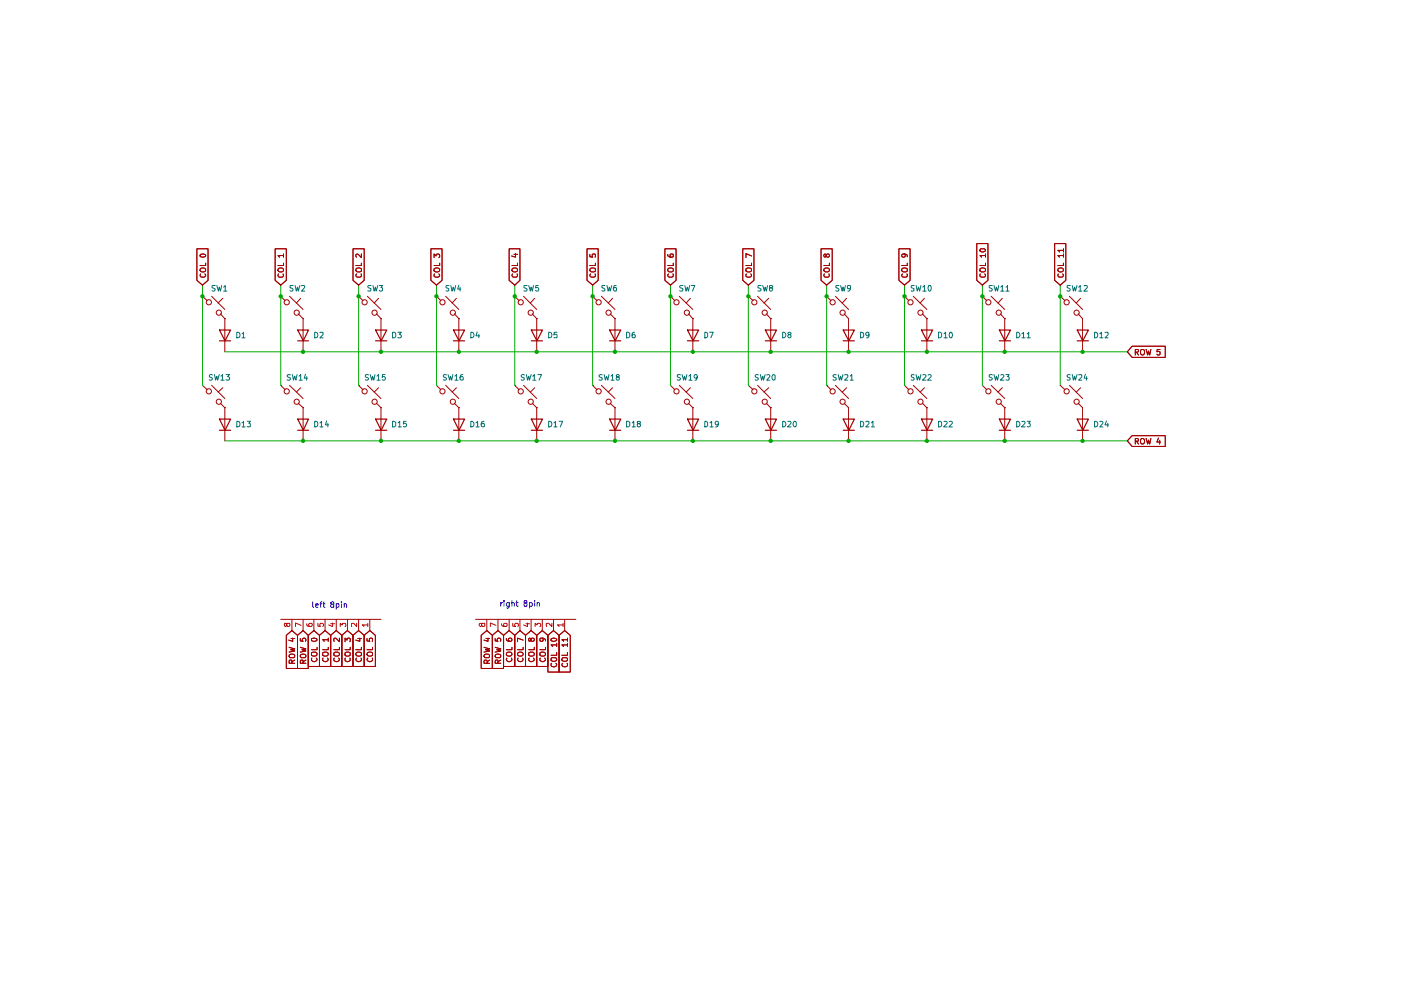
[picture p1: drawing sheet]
<svg xmlns="http://www.w3.org/2000/svg" width="297mm" height="210mm" viewBox="0 0 297 210" stroke-linecap="round" stroke-linejoin="round" font-family="sans-serif">
<g fill="none" stroke="#a30000" stroke-width=".21">
<path d="M41.7 52.7h2.4v6.7l-1.2 1.1-1.2-1.1zM42.5 58.1l-.1 .3 .3 .4 .7-.1 .2-.3-.2-.3M42.5 57l.7-.2 .4 .3a.6 .6 0 0 1-.6 .6 .6 .6 0 0 1-.6-.6zM42.5 53.9l.6-.1 .5 .3a.62 .62 0 0 1-.6 .4 .62 .62 0 0 1-.6-.4zM43.6 55.8v.5h-1.2M58.3 52.7h2.4v6.7l-1.2 1.1-1.2-1.1zM59 58.1l-.1 .3 .3 .4h.7l.2-.4-.1-.3M59 57l.7-.2 .4 .3a.6 .6 0 0 1-.6 .6 .6 .6 0 0 1-.6-.6zM60.1 55.8v.5h-1.2M60.1 54.2h-1.2l.4 .3M60.1 53.8v.7M74.8 52.7h2.4v6.7l-1.2 1.1-1.2-1.1z"/>
<path d="M75.5 57a.87 .87 0 0 1 1.1 0v.5a.77 .77 0 0 1-1.2-.2zM75.6 58.1l-.2 .3 .4 .4h.6l.2-.2-.1-.5M76.6 55.8v.5h-1.2M76.6 53.8v.8l-.8-.8-.4 .3 .2 .4M91.4 52.7h2.3v6.7l-1.2 1.1-1.1-1.1zM92 57a.77 .77 0 0 1 1.2 .1l-.1 .4a.72 .72 0 0 1-1.1-.2zM92 54.6v-.8l.5 .5v-.4h.6l.1 .5-.2 .2M92.1 58.1l-.1 .5 .3 .2 .7-.1 .2-.3-.2-.3M93.2 55.8v.5h-1.2M107.9 52.7h2.3v6.7l-1.1 1.1-1.2-1.1zM108.6 58.1l-.1 .3 .3 .4h.7l.2-.4-.1-.3M108.6 57l.7-.2 .4 .3a.6 .6 0 0 1-.6 .6 .6 .6 0 0 1-.6-.6z"/>
<path d="M109 53.9h.7M109.3 53.8v.7l-.8-.2M109.7 55.8v.5h-1.2M124.5 52.7h2.3v6.7l-1.2 1.1-1.1-1.1zM125.1 53.9v.5l.5 .1v-.6h.6v.6M125.1 57a.87 .87 0 0 1 1.1 0v.5a.77 .77 0 0 1-1.1-.2zM125.2 58.1l-.1 .3 .3 .4h.6l.2-.2v-.5M126.2 55.8v.5h-1.1M141 52.7h2.3v6.7l-1.1 1.1-1.2-1.1zM141.6 53.9v.3a.93 .93 0 0 0 1.1 .2v-.5l-.5-.1-.1 .1v.5l.1 .1M141.6 57a.87 .87 0 0 1 1.1 0v.5a.77 .77 0 0 1-1.1-.2zM141.7 58.1l-.1 .3 .3 .4h.6l.2-.2v-.5"/>
<path d="M142.7 55.8v.5h-1.1M157.5 52.7h2.4v6.7l-1.2 1.1-1.2-1.1zM158.2 57a.77 .77 0 0 1 1.1 .1v.4a.72 .72 0 0 1-1.1-.2zM158.2 58.1v.5l.2 .2 .8-.1 .1-.3-.1-.3M159.3 55.8v.5h-1.1M159.3 54.3l-1.1-.5v.8M174.1 52.7h2.3v6.7l-1.1 1.1-1.2-1.1zM174.8 58.1l-.1 .3 .2 .4h.7l.3-.4-.1-.3M174.8 56.9l.6-.1 .5 .3a.6 .6 0 0 1-.6 .6 .6 .6 0 0 1-.6-.6zM175.2 54.1a.35 .35 0 0 1 .5-.2 .35 .35 0 0 1 0 .6 .35 .35 0 0 1-.5-.2l-.3-.5a.35 .35 0 0 0-.2 .4 .35 .35 0 0 0 .2 .3l.3-.2M175.9 55.8v.5h-1.2M190.6 52.7h2.4v6.7l-1.2 1.1-1.2-1.1z"/>
<path d="M191.3 58.1l-.1 .3 .3 .4h.6l.3-.2-.1-.5M191.3 56.9l.7-.1 .4 .2v.5a.77 .77 0 0 1-1.2-.2zM191.7 53.8a.35 .35 0 0 1 .2 .4 .35 .35 0 0 1-.2 .3l-.4-.1v-.5h.8l.3 .2v.3M192.4 55.8v.5h-1.2M207.1 51.6h2.4v7.8l-1.2 1.1-1.2-1.1zM207.8 57a.77 .77 0 0 1 1.2 .1l-.1 .4a.72 .72 0 0 1-1.1-.2zM207.8 52.9l.1-.2h.8l.3 .3a.65 .65 0 0 1-.6 .4 .65 .65 0 0 1-.6-.3zM207.9 58.1l-.1 .5 .2 .2 .8-.1 .2-.3-.2-.3M209 55.8v.5h-1.2M209 54.2h-1.2l.3 .3M209 53.8v.7M223.6 51.6h2.4v7.8l-1.2 1.1-1.2-1.1z"/>
<path d="M224.4 58.1l-.1 .3 .2 .4 .8-.1 .2-.3-.2-.3M224.4 57l.6-.2 .5 .3a.6 .6 0 0 1-.6 .6 .6 .6 0 0 1-.6-.6zM225.5 55.8v.5h-1.2M225.5 54.2h-1.2l.3 .3M225.5 53.1h-1.2l.3 .3M225.5 52.7v.7M225.5 53.8v.7M42.9 62.8h.1M42.9 62.8l1 1M44.9 62.8l2.8 2.8M46.7 66.5l1 1.1M47.2 63.2l-1 1.1"/>
<path d="M47.7 67.6h.1M47.7 67.6v7M59.5 62.8h.1M59.5 62.8l1 1M61.4 62.8l2.9 2.8M63.2 66.5l1.1 1.1M63.8 63.2l-1 1.1M64.3 67.6h.1M64.3 67.6v7M76 62.8h.1M76 62.8l1 1M77.9 62.8l2.9 2.8"/>
<path d="M79.8 66.5l1 1.1M80.3 63.2l-1 1.1M80.8 67.6h.1M80.8 67.6v7M92.5 62.8h.1M92.5 62.8l1 1M94.5 62.8l2.8 2.8M96.4 66.5l.9 1.1M96.8 63.2l-1 1.1M97.3 67.6h.1M97.3 67.6v7M109.1 62.8h.1"/>
<path d="M109.1 62.8l1 1M111 62.8l2.8 2.8M112.9 66.5l.9 1.1M113.4 63.2l-1 1.1M113.8 67.6h.1M113.8 67.6v7M125.6 62.8h.1M125.6 62.8l1 1M127.5 62.8l2.9 2.8M129.4 66.5l1 1.1M129.9 63.2l-1 1.1M130.4 67.6h.1"/>
<path d="M130.4 67.6v7M142.2 62.8h.1M142.2 62.8l.9 1M144 62.8l2.9 2.8M146 66.5l.9 1.1M146.4 63.2l-.9 1.1M146.9 67.6h.1M146.9 67.6v7M158.7 62.8h.1M158.7 62.8l1 1M160.6 62.8l2.8 2.8M162.5 66.5l.9 1.1"/>
<path d="M163 63.2l-1 1.1M163.4 67.6h.1M163.4 67.6v7M175.3 62.8h.1M175.3 62.8l.9 1M177.1 62.8l2.8 2.8M179 66.5l.9 1.1M179.5 63.2l-.9 1.1M179.9 67.6h.1M179.9 67.6v7M191.8 62.8h.1M191.8 62.8l.9 1"/>
<path d="M193.6 62.8l2.9 2.8M195.6 66.5l.9 1.1M196 63.2l-.9 1.1M196.5 67.6h.1M196.5 67.6v7M208.3 62.8h.1M208.3 62.8l.9 1M210.1 62.8l2.9 2.8M212.1 66.5l.9 1.1M212.5 63.2l-.9 1.1M213 67.6h.1M213 67.6v7"/>
<path d="M224.8 62.8h.1M224.8 62.8l1 1M226.7 62.8l2.8 2.8M228.6 66.5l.9 1.1M229.1 63.2l-.9 1.1M229.5 67.6h.1M229.5 67.6v7M240 73.4h7.1v2.4h-7.1l-1-1.2zM240.7 74.7l.6-.1v-.5h-.6v1.2M241 74.7l.4 .6M242 74.1h.5a.77 .77 0 0 1-.2 1.2l-.3-.1a.87 .87 0 0 1 0-1.1zM243 74.1l.3 1.2 .2-.9 .3 .9 .2-1.2"/>
<path d="M246 74.1h-.6l-.1 .5h.7v.5l-.2 .2h-.4l-.1-.2M42.9 81.7h.1M42.9 81.7l1 .9M44.9 81.7l2.8 2.8M46.7 85.5l1 .9M47.2 82.2l-1 .9M47.7 86.4h.1M47.7 86.4v7.1M59.5 81.7h.1M59.5 81.7l1 .9M61.4 81.7l2.9 2.8M63.2 85.5l1.1 .9"/>
<path d="M63.8 82.2l-1 .9M64.3 86.4h.1M64.3 86.4v7.1M76 81.7h.1M76 81.7l1 .9M77.9 81.7l2.9 2.8M79.8 85.5l1 .9M80.3 82.2l-1 .9M80.8 86.4h.1M80.8 86.4v7.1M92.5 81.7h.1M92.5 81.7l1 .9"/>
<path d="M94.5 81.7l2.8 2.8M96.4 85.5l.9 .9M96.8 82.2l-1 .9M97.3 86.4h.1M97.3 86.4v7.1M109.1 81.7h.1M109.1 81.7l1 .9M111 81.7l2.8 2.8M112.9 85.5l.9 .9M113.4 82.2l-1 .9M113.8 86.4h.1M113.8 86.4v7.1"/>
<path d="M125.6 81.7h.1M125.6 81.7l1 .9M127.5 81.7l2.9 2.8M129.4 85.5l1 .9M129.9 82.2l-1 .9M130.4 86.4h.1M130.4 86.4v7.1M142.2 81.7h.1M142.2 81.7l.9 .9M144 81.7l2.9 2.8M146 85.5l.9 .9M146.4 82.2l-.9 .9"/>
<path d="M146.9 86.4h.1M146.9 86.4v7.1M158.7 81.7h.1M158.7 81.7l1 .9M160.6 81.7l2.8 2.8M162.5 85.5l.9 .9M163 82.2l-1 .9M163.4 86.4h.1M163.4 86.4v7.1M175.3 81.7h.1M175.3 81.7l.9 .9M177.1 81.7l2.8 2.8"/>
<path d="M179 85.5l.9 .9M179.5 82.2l-.9 .9M179.9 86.4h.1M179.9 86.4v7.1M191.8 81.7h.1M191.8 81.7l.9 .9M193.6 81.7l2.9 2.8M195.6 85.5l.9 .9M196 82.2l-.9 .9M196.5 86.4h.1M196.5 86.4v7.1M208.3 81.7h.1"/>
<path d="M208.3 81.7l.9 .9M210.1 81.7l2.9 2.8M212.1 85.5l.9 .9M212.5 82.2l-.9 .9M213 86.4h.1M213 86.4v7.1M224.8 81.7h.1M224.8 81.7l1 .9M226.7 81.7l2.8 2.8M228.6 85.5l.9 .9M229.1 82.2l-.9 .9M229.5 86.4h.1"/>
<path d="M229.5 86.4v7.1M240 92.4h7.1v2.3h-7.1l-1-1.2zM240.7 93.6h.6v-.6h-.6v1.1M241 93.6l.4 .5M241.9 93.1l.2-.1a.6 .6 0 0 1 .6 .6 .6 .6 0 0 1-.6 .5l-.3-.4zM243 93l.3 1.1 .2-.8 .3 .8 .2-1.1M245.6 92.9l-.3 .8h.7M245.9 93.4v.7M59.5 131.3h21.3M60.7 134.7l1.2-1 1.2 1v7h-2.4zM61.3 138.9a.65 .65 0 0 1 .7-.2 .65 .65 0 0 1 .5 .5l-.2 .2h-.8zM61.3 137.2l1.2 .4-.9 .2 .9 .2-1.2 .3"/>
<path d="M61.7 135.4h.8M61.9 131.3v2.4M62.1 135.3v.7l-.9-.3M62.5 140l-.6 .3M63.1 134.7l1.2-1 1.1 1v7h-2.3zM63.7 138.9a.65 .65 0 0 1 .6-.2 .65 .65 0 0 1 .6 .5l-.2 .2h-.9zM63.7 137.2l1.2 .4-.9 .2 .9 .2-1.2 .3M63.7 135.4v.5l.6 .1-.2-.2 .1-.4h.6v.6M64.3 131.3v2.4M64.9 140l-.6 .3M65.4 134.7l1.1-1 1.2 1v6.6h-2.3zM66 138.4a.77 .77 0 0 1 1.2 .2l-.1 .3a.72 .72 0 0 1-1.1-.1z"/>
<path d="M66 135.5a.75 .75 0 0 1 1.2 .2 .78 .78 0 0 1-1.2 0zM66.1 139.5l-.1 .5a.67 .67 0 0 0 .7 .3 .67 .67 0 0 0 .5-.5l-.1-.3M66.5 131.3v2.4M67.2 137.2v.6h-1.2M67.7 134.7l1.2-1 1.2 1v6.6h-2.4zM68.4 138.4a.77 .77 0 0 1 1.2 .2l-.1 .3a.72 .72 0 0 1-1.1-.1zM68.5 139.5l-.1 .5a.67 .67 0 0 0 .7 .3 .67 .67 0 0 0 .5-.5l-.2-.3M68.9 131.3v2.4M69.6 137.2v.6h-1.2M69.6 135.6h-1.2l.3 .4M69.6 135.3v.7M70.1 134.7l1.2-1 1.2 1v6.6h-2.4z"/>
<path d="M70.8 138.4a.77 .77 0 0 1 1.2 .2l-.1 .3a.72 .72 0 0 1-1.1-.1zM70.9 139.5l-.1 .5a.67 .67 0 0 0 .7 .3 .67 .67 0 0 0 .5-.5l-.2-.3M71.3 131.3v2.4M72 137.2v.6h-1.2M72 135.3v.8l-.9-.8-.3 .1 .1 .6M72.5 134.7l1.2-1 1.1 1v6.6h-2.3zM73.2 136.1v-.8l.4 .4v-.3l.1-.1 .6 .1-.1 .7M73.2 139.5v.5l.4 .3 .7-.3-.1-.5M73.2 138.3h.7l.4 .1v.5a.87 .87 0 0 1-1.1 0zM73.7 131.3v2.4M74.3 137.2v.6h-1.1M74.8 134.7l1.2-1 1.2 1v6.6h-2.4z"/>
<path d="M75.5 138.4a.87 .87 0 0 1 1.1 0v.5a.77 .77 0 0 1-1.2-.1zM75.6 139.5l-.2 .3a.67 .67 0 0 0 .5 .5 .67 .67 0 0 0 .7-.3l-.1-.5M75.9 135.4h.7M76 131.3v2.4M76.3 135.3v.7l-.9-.3M76.6 137.2v.6h-1.2M77.2 134.7l1.2-1 1.2 1v6.6h-2.4zM77.8 135.4v.5l.6 .1-.1-.6h.7l-.1 .6M78 139.5l-.2 .3a.67 .67 0 0 0 .5 .5 .67 .67 0 0 0 .7-.3l-.1-.5M78 138.3h.7l.3 .1v.5a.77 .77 0 0 1-1.2-.1zM78.4 131.3v2.4M79 137.2v.6h-1.2"/>
<path d="M100.8 131.3h21.3M102 134.7l1.2-1 1.2 1v7h-2.4zM102.6 138.9a.78 .78 0 0 1 1.2 0l-.2 .5h-.8zM102.6 137.2l1.2 .4-.8 .2 .8 .2-1.2 .3M103 135.4h.8M103.2 131.3v2.4M103.5 135.3v.7l-.9-.3M103.8 140l-.5 .3M104.4 134.7l1.2-1 1.2 1v7h-2.4zM105 138.9a.65 .65 0 0 1 .7-.2 .65 .65 0 0 1 .5 .5l-.2 .2h-.8zM105 137.2l1.2 .4-.9 .2 .9 .2-1.2 .3M105 135.4v.5l.6 .1-.2-.2 .1-.4h.6v.6"/>
<path d="M105.6 131.3v2.4M106.2 140l-.6 .3M106.8 134.7l1.1-1 1.2 1v6.6h-2.3zM107.4 135.4v.4l.9 .2a.35 .35 0 0 0 .3-.4 .35 .35 0 0 0-.3-.3h-.3l-.2 .3 .2 .4M107.4 139.5a.55 .55 0 0 0 .5 .8 .55 .55 0 0 0 .6-.8M107.5 138.3h.6l.4 .3a.6 .6 0 0 1-.6 .5 .6 .6 0 0 1-.5-.5zM107.9 131.3v2.4M108.5 137.2v.6h-1.1M109.1 134.7l1.1-1 1.2 1v6.6h-2.3zM109.8 139.5a.55 .55 0 0 0 .5 .8 .55 .55 0 0 0 .5-.8M109.8 138.4l.7-.1 .4 .3a.6 .6 0 0 1-.6 .5 .6 .6 0 0 1-.6-.5zM110.2 131.3v2.4"/>
<path d="M110.9 137.2v.6h-1.2M110.9 135.7l-1.2-.4v.8M111.4 134.7l1.2-1 1.2 1v6.6h-2.4zM112.1 138.4a.77 .77 0 0 1 1.2 .2l-.1 .3a.72 .72 0 0 1-1.1-.1zM112.2 139.5l-.1 .5a.67 .67 0 0 0 .7 .3 .67 .67 0 0 0 .5-.5l-.2-.3M112.6 135.6l.2-.3h.2l.3 .3-.1 .3-.4 .1-.2-.1-.1-.5h-.4v.5l.3 .1 .2-.3M112.6 131.3v2.4M113.3 137.2v.6h-1.2M113.8 134.7l1.2-1 1.2 1v6.6h-2.4zM114.5 138.4a.77 .77 0 0 1 1.2 .2l-.1 .3a.72 .72 0 0 1-1.1-.1zM114.6 139.5l-.1 .5a.67 .67 0 0 0 .6 .3 .67 .67 0 0 0 .6-.5l-.2-.3M115 135.3l.1 .1v.5l-.1 .1-.5-.1 .1-.5a.85 .85 0 0 1 1.1 .2v.3"/>
<path d="M115 131.3v2.4M115.7 137.2v.6h-1.2M116.2 134.7l1.1-1 1.2 1v7.8h-2.3zM116.8 139.6l.2-.2h.9l.1 .6a.78 .78 0 0 1-1.2 0zM116.8 135.5a.75 .75 0 0 1 1.2 .2 .78 .78 0 0 1-1.2 0zM117.3 131.3v2.4M118 138.3v.6h-1.2M118 136.7h-1.2l.4 .4M118 136.4v.7M118.5 134.7l1.2-1 1.2 1v7.8h-2.4zM119.3 139.4h.8l.2 .2v.4a.86 .86 0 0 1-1.2 0zM119.7 131.3v2.4"/>
<path d="M120.3 138.3v.6h-1.2M120.3 136.7h-1.2l.4 .4M120.3 135.6h-1.2l.4 .4M120.3 135.3v.7M120.3 136.4v.7M61.9 140.6v-.6h-.5l-.1 .6h1.2M64.3 140.6v-.6h-.5l-.1 .6h1.2M103.3 140.6v-.5l-.2-.1h-.3l-.2 .1v.5h1.2M105.6 140.6v-.6h-.5l-.1 .6h1.2M116.9 140.6l-.1 .5a.67 .67 0 0 0 .7 .3 .67 .67 0 0 0 .5-.5l-.1-.3M119.3 140.6l-.2 .3a.67 .67 0 0 0 .5 .5 .67 .67 0 0 0 .7-.3l-.1-.5"/>
<circle cx="44.3" cy="64.1" r=".55"/>
<circle cx="46.4" cy="66.3" r=".55"/>
<circle cx="60.8" cy="64.1" r=".55"/>
<circle cx="62.9" cy="66.3" r=".55"/>
<circle cx="77.3" cy="64.1" r=".55"/>
<circle cx="79.4" cy="66.3" r=".55"/>
<circle cx="93.8" cy="64.1" r=".55"/>
<circle cx="96" cy="66.3" r=".55"/>
<circle cx="110.4" cy="64.1" r=".55"/>
<circle cx="112.5" cy="66.3" r=".55"/>
<circle cx="126.9" cy="64.1" r=".55"/>
<circle cx="129" cy="66.3" r=".55"/>
<circle cx="143.4" cy="64.1" r=".55"/>
<circle cx="145.6" cy="66.3" r=".55"/>
<circle cx="159.9" cy="64.1" r=".55"/>
<circle cx="162.1" cy="66.3" r=".55"/>
<circle cx="176.5" cy="64.1" r=".55"/>
<circle cx="178.6" cy="66.3" r=".55"/>
<circle cx="193" cy="64.1" r=".55"/>
<circle cx="195.2" cy="66.3" r=".55"/>
<circle cx="209.5" cy="64.1" r=".55"/>
<circle cx="211.8" cy="66.3" r=".55"/>
<circle cx="226.1" cy="64.1" r=".55"/>
<circle cx="228.3" cy="66.3" r=".55"/>
<circle cx="44.3" cy="83" r=".55"/>
<circle cx="46.4" cy="85.2" r=".55"/>
<circle cx="60.8" cy="83" r=".55"/>
<circle cx="62.9" cy="85.2" r=".55"/>
<circle cx="77.3" cy="83" r=".55"/>
<circle cx="79.4" cy="85.2" r=".55"/>
<circle cx="93.8" cy="83" r=".55"/>
<circle cx="96" cy="85.2" r=".55"/>
<circle cx="110.4" cy="83" r=".55"/>
<circle cx="112.5" cy="85.2" r=".55"/>
<circle cx="126.9" cy="83" r=".55"/>
<circle cx="129" cy="85.2" r=".55"/>
<circle cx="143.4" cy="83" r=".55"/>
<circle cx="145.6" cy="85.2" r=".55"/>
<circle cx="159.9" cy="83" r=".55"/>
<circle cx="162.1" cy="85.2" r=".55"/>
<circle cx="176.5" cy="83" r=".55"/>
<circle cx="178.6" cy="85.2" r=".55"/>
<circle cx="193" cy="83" r=".55"/>
<circle cx="195.2" cy="85.2" r=".55"/>
<circle cx="209.5" cy="83" r=".55"/>
<circle cx="211.8" cy="85.2" r=".55"/>
<circle cx="226.1" cy="83" r=".55"/>
<circle cx="228.3" cy="85.2" r=".55"/>
</g>
<g fill="none" stroke="#a30000" stroke-width=".25">
<path d="M46.5 70h2.4l-1.2 2.3zM46.5 72.3h2.4M63.1 70h2.3l-1.1 2.3zM63.1 72.3h2.3M79.6 70h2.4l-1.2 2.3zM79.6 72.3h2.4M96.1 70h2.4l-1.2 2.3zM96.1 72.3h2.4M112.6 70h2.4l-1.2 2.3zM112.6 72.3h2.4M129.2 70h2.4l-1.2 2.3zM129.2 72.3h2.4"/>
<path d="M145.8 70h2.3l-1.2 2.3zM145.8 72.3h2.3M162.3 70h2.3l-1.2 2.3zM162.3 72.3h2.3M178.8 70h2.3l-1.1 2.3zM178.8 72.3h2.3M195.4 70h2.3l-1.1 2.3zM195.4 72.3h2.3M211.9 70h2.3l-1.1 2.3zM211.9 72.3h2.3M228.4 70h2.4l-1.2 2.3zM228.4 72.3h2.4"/>
<path d="M46.5 88.9h2.4l-1.2 2.3zM46.5 91.2h2.4M63.1 88.9h2.3l-1.1 2.3zM63.1 91.2h2.3M79.6 88.9h2.4l-1.2 2.3zM79.6 91.2h2.4M96.1 88.9h2.4l-1.2 2.3zM96.1 91.2h2.4M112.6 88.9h2.4l-1.2 2.3zM112.6 91.2h2.4M129.2 88.9h2.4l-1.2 2.3zM129.2 91.2h2.4"/>
<path d="M145.8 88.9h2.3l-1.2 2.3zM145.8 91.2h2.3M162.3 88.9h2.3l-1.2 2.3zM162.3 91.2h2.3M178.8 88.9h2.3l-1.1 2.3zM178.8 91.2h2.3M195.4 88.9h2.3l-1.1 2.3zM195.4 91.2h2.3M211.9 88.9h2.3l-1.1 2.3zM211.9 91.2h2.3M228.4 88.9h2.4l-1.2 2.3zM228.4 91.2h2.4"/>
</g>
<g fill="none" stroke="#ca0000" stroke-width=".21">
<path d="M60.8 132.3l.1-.1h.5v.6a.51 .51 0 0 1-.7-.6h-.3l-.1 .4 .2 .2 .3-.2M63.8 132.6l-1.1-.5v.7M65 132.2v.3a.73 .73 0 0 0 1.2 .1l-.1-.4h-.5l-.2 .4 .3 .2M67.4 132.2v.6h.5v-.6h.5l.2 .1v.4l-.2 .1M70.1 132.2h.9M70.5 132.1v.7l-.8-.3M72.1 132.8v-.6l.5 .3v-.3h.6l.1 .1v.4l-.1 .1M75.6 132.2v.6l-.6-.6h-.5l.1 .6M78 132.5h-1.2l.3 .2v.1M78 132.2v.6M102.1 132.3l.2-.1h.5v.5l-.2 .1h-.2l-.3-.2-.1-.4-.4 .1v.3l.3 .2 .2-.2M105.2 132.6l-1.2-.5v.7"/>
<path d="M106.3 132.2v.3a.73 .73 0 0 0 1.2 .1l-.1-.4h-.5l-.1 .4 .2 .2M108.7 132.2v.6h.6l-.2-.1v-.4l.2-.1h.5v.6M111.5 132.2h.8M111.8 132.1v.7l-.8-.3M113.5 132.8v-.6l.4 .3 .1-.3h.5l.1 .1v.4l-.1 .1M117 132.2v.6l-.7-.6h-.5l.1 .6M119.4 132.5h-1.2l.3 .3M119.4 132.2v.6"/>
</g>
<g fill="none" stroke="#00a900" stroke-width=".21">
<path d="M42.9 60.5v21.2M47.7 74.6h191.3M59.5 60.5v21.2M76 60.5v21.2M92.5 60.5v21.2M109.1 60.5v21.2M125.6 60.5v21.2M142.2 60.5v21.2M158.7 60.5v21.2M175.3 60.5v21.2M191.8 60.5v21.2M208.3 60.5v21.2"/>
<path d="M224.8 60.5v21.2M47.7 93.5h191.3"/>
</g>
<g fill="none" stroke="#2600d2" stroke-width=".21">
<path d="M66.3 127.6v1l.2 .2M66.9 128.4l.6-.1-.1-.3h-.4l-.1 .2v.4l.2 .2 .3-.1M67.8 128h.4M68.2 127.6l-.2 .1v1.1M68.5 128h.4M68.7 127.6v1.1l.2 .1M70.4 128.1l-.3-.3 .3-.2 .4 .1v.3a.51 .51 0 0 0-.6 .7h.6v-.5l-.2-.1M71.3 128.7a.36 .36 0 0 0 .6-.2l-.1-.5h-.5v1.2M72.4 127.6v.1M72.4 128v.8M73 128.1l.4-.1 .1 .8M73 128v.8"/>
<path d="M106.2 127.8v.7M106.5 127.8h-.3v.2M106.8 127.3v.2M106.8 127.8v.7M107.9 127.8v.9l-.2 .2h-.3M107.9 127.8h-.3l-.2 .2v.4l.1 .1h.4M108.5 127.8h.4l.2 .1v.6M108.5 127.3v1.2M109.4 127.8h.5M109.6 127.3v1.1v.1h.3M111.3 127.8h-.1a.31 .31 0 0 1 .1-.4 .31 .31 0 0 1 .4 .1v.3h-.4l-.2 .3 .1 .4h.5l.1-.4-.3-.3M112.3 127.8h.3l.3 .2v.4l-.2 .1h-.4"/>
<path d="M112.3 127.8v1.1M113.4 127.3v.2M113.4 127.8v.7M113.9 127.8h.5v.7M113.9 127.8v.7"/>
</g>
<g fill="#00a900">
<circle cx="92.5" cy="62.8" r=".47"/>
<circle cx="130.4" cy="93.5" r=".47"/>
<circle cx="130.4" cy="74.6" r=".47"/>
<circle cx="125.6" cy="62.8" r=".47"/>
<circle cx="109.1" cy="62.8" r=".47"/>
<circle cx="113.8" cy="93.5" r=".47"/>
<circle cx="179.9" cy="74.6" r=".47"/>
<circle cx="163.4" cy="74.6" r=".47"/>
<circle cx="158.7" cy="62.8" r=".47"/>
<circle cx="146.9" cy="74.6" r=".47"/>
<circle cx="179.9" cy="93.5" r=".47"/>
<circle cx="163.4" cy="93.5" r=".47"/>
<circle cx="142.2" cy="62.8" r=".47"/>
<circle cx="146.9" cy="93.5" r=".47"/>
<circle cx="175.3" cy="62.8" r=".47"/>
<circle cx="97.3" cy="93.5" r=".47"/>
<circle cx="113.8" cy="74.6" r=".47"/>
<circle cx="97.3" cy="74.6" r=".47"/>
<circle cx="64.3" cy="93.5" r=".47"/>
<circle cx="80.8" cy="93.5" r=".47"/>
<circle cx="196.5" cy="74.6" r=".47"/>
<circle cx="196.5" cy="93.5" r=".47"/>
<circle cx="229.5" cy="74.6" r=".47"/>
<circle cx="224.8" cy="62.8" r=".47"/>
<circle cx="191.8" cy="62.8" r=".47"/>
<circle cx="213" cy="93.5" r=".47"/>
<circle cx="213" cy="74.6" r=".47"/>
<circle cx="208.3" cy="62.8" r=".47"/>
<circle cx="229.5" cy="93.5" r=".47"/>
<circle cx="42.9" cy="62.8" r=".47"/>
<circle cx="64.3" cy="74.6" r=".47"/>
<circle cx="59.5" cy="62.8" r=".47"/>
<circle cx="76" cy="62.8" r=".47"/>
<circle cx="80.8" cy="74.6" r=".47"/>
</g>
<g fill="none" stroke="#007370" stroke-width=".21">
<path d="M45 79.5l-.4-.1-.2 .3v.2l.6 .2v.4h-.6M45.5 79.4l.2 1.2 .3-.8 .1 .8 .4-1.2M45.6 60.5l-.6 .1v.4l.6 .4-.2 .3-.4-.1M46 60.5l.3 1.2 .2-.8 .2 .8 .3-1.2M46.8 79.8l.4-.4v1.2M47.4 60.9l.4-.4v1.2M47.4 61.7h.7M47.9 79.4h.8l-.4 .4 .4 .3-.1 .4h-.7M50.2 70.4l.6 .2 .1 .4-.1 .5-.3 .1h-.3zM51.3 70.8l.3-.4v1.2M51.3 71.6h.7M61.6 79.5l-.5-.1-.2 .3 .2 .3 .5 .2v.3h-.7"/>
<path d="M62 79.4l.2 1.2 .3-.8 .2 .8 .3-1.2M62.1 60.5h-.5v.5l.5 .2v.3l-.2 .2-.4-.1M62.6 60.5l.2 1.2 .3-.8 .1 .8 .4-1.2M63.4 79.8l.4-.4v1.2M63.9 60.6l.6-.1 .1 .2-.1 .3-.6 .7h.7M64.8 79.3l-.3 .9h.7M65 79.8v.8M66.7 70.4l.6 .2 .1 .4-.1 .5-.3 .1h-.3zM67.8 70.5h.7v.5l-.7 .6h.7M78.1 79.5h-.6v.3l.6 .5-.2 .3-.4-.1M78.5 79.4l.3 1.2 .2-.8 .2 .8 .3-1.2M78.7 60.5h-.6l-.1 .2 .1 .3 .6 .2v.4l-.2 .1-.5-.1"/>
<path d="M79.1 60.5l.2 1.2 .3-.8 .2 .8 .3-1.2M79.9 79.8l.4-.4v1.2M80.4 60.5h.7l-.3 .5h.3v.6l-.2 .1h-.3l-.2-.1M81.6 79.4h-.5l-.1 .6 .2-.2 .4 .1v.6h-.6M83.2 70.4h.4l.3 .3v.7l-.3 .2h-.4zM84.3 70.4h.8l-.4 .5 .4 .2-.1 .4h-.7M94.7 79.5h-.6v.4l.5 .2 .1 .2-.3 .3-.4-.1M95 79.4l.3 1.2 .2-.8 .3 .8 .2-1.2M95.2 60.5l-.6 .1 .1 .4 .5 .2v.4l-.2 .1-.4-.1M95.6 60.5l.2 1.2 .3-.8 .3 .8 .2-1.2M96.4 79.8l.4-.4v1.2M97.3 60.5l-.3 .8h.7"/>
<path d="M97.5 60.9v.8M98.1 79.4h-.2a.73 .73 0 0 0-.1 1.2l.4-.1v-.5l-.4-.2-.3 .3M99.8 70.4a.6 .6 0 0 1 .7 .6 .6 .6 0 0 1-.7 .6zM101.2 70.4l-.3 .8h.8M101.5 70.9v.7M111.2 79.5h-.6v.4l.5 .2 .1 .2-.3 .3-.4-.1M111.6 79.4l.2 1.2 .3-.8 .2 .8 .3-1.2M111.8 60.5l-.7 .1v.4l.7 .4-.3 .3-.4-.1M112.1 60.5l.3 1.2 .2-.8 .3 .8 .2-1.2M112.9 79.8l.4-.4v1.2M114 79.4h.8l-.5 1.2M114.1 60.5h-.5l-.1 .5h.6v.6l-.4 .1-.2-.1"/>
<path d="M116.3 70.4l.6 .2 .1 .4-.1 .5-.3 .1h-.3zM118.1 70.4h-.6l-.1 .6 .2-.1h.3l.2 .1v.5h-.7M127.7 79.5l-.4-.1-.3 .3 .3 .3 .4 .2v.3h-.7M128.1 79.4l.3 1.2 .2-.8 .3 .8 .2-1.2M128.3 60.5h-.6l-.1 .2 .1 .3 .5 .2v.4h-.6M128.7 60.5l.2 1.2 .3-.8 .2 .8 .3-1.2M129.5 79.8l.4-.4v1.2M130.6 60.5l-.4 .1a.82 .82 0 0 0 .1 1.1l.4-.1v-.6h-.4l-.3 .2M130.9 79.9l-.3-.2a.35 .35 0 0 1 .4-.3 .35 .35 0 0 1 .3 .3l-.2 .2a.36 .36 0 0 0-.5 .4 .36 .36 0 0 0 .6 .3 .36 .36 0 0 0 0-.6l-.1-.1M132.8 70.4h.4l.3 .3v.7l-.3 .2h-.4zM134.5 70.4l-.5 .3v.8h.6l.1-.4-.2-.2h-.3l-.2 .2M144.3 79.5h-.7v.3l.7 .5-.3 .3-.4-.1"/>
<path d="M144.6 79.4l.3 1.2 .2-.8 .3 .8 .2-1.2M144.8 60.5h-.5l-.2 .2 .2 .3 .5 .2v.4l-.2 .1-.5-.1M145.2 60.5l.3 1.2 .2-.8 .3 .8 .2-1.2M146 79.8l.4-.4v1.2M146.6 60.5h.7l-.5 1.2M147.8 79.9l-.1 .3h-.3l-.2-.3v-.4l.2-.1h.3l.1 .3a.81 .81 0 0 1-.3 .9h-.2M149.4 70.4l.6 .3v.7l-.3 .2h-.3zM150.5 70.4h.7l-.5 1.2M160.8 79.5h-.6v.4l.5 .2 .1 .2-.3 .3-.4-.1M161.2 79.4l.3 1.2 .2-.8 .2 .8 .3-1.2M161.4 60.5l-.7 .1v.4l.7 .4-.3 .3-.4-.1M161.7 60.5l.4 1.2 .1-.8 .3 .8 .2-1.2"/>
<path d="M162.6 79.5l.4-.1 .2 .3-.6 .9h.6M163.3 61l-.1-.4 .5-.1 .1 .3-.2 .2-.4 .1v.5l.1 .1h.3l.2-.2v-.3l-.2-.2M163.8 79.5l.3-.1 .2 .3v.6l-.3 .3a.7 .7 0 0 1-.2-1.1zM165.9 70.4a.6 .6 0 0 1 .7 .6 .6 .6 0 0 1-.7 .6zM167.3 71l-.3-.3a.35 .35 0 0 1 .4-.3 .35 .35 0 0 1 .3 .3l-.2 .3a.36 .36 0 0 0-.5 .4 .36 .36 0 0 0 .6 .2 .36 .36 0 0 0 0-.6h-.1M177.3 79.5l-.4-.1-.3 .3 .3 .3 .4 .2v.3h-.7M177.7 79.4l.3 1.2 .2-.8 .2 .8 .3-1.2M177.9 60.5h-.6l-.1 .2 .1 .3 .5 .2v.4h-.6M178.2 60.5l.4 1.2 .1-.8 .3 .8 .2-1.2M179.1 79.5h.6v.4l-.6 .7h.6M180.3 79.8l.3-.4v1.2M180.3 61v.2h-.6v-.2v-.5l.6 .1a.85 .85 0 0 1-.3 1.1h-.3"/>
<path d="M182.5 70.4l.5 .2 .1 .4-.1 .5-.3 .1h-.2zM184.2 71l-.1 .2h-.3l-.2-.2v-.5h.6v.9l-.5 .2M193.8 79.5h-.6v.3l.6 .4v.3h-.6M193.8 60.5l-.6 .1 .1 .4 .5 .2v.4l-.2 .1-.4-.1M194.2 79.4l.3 1.2 .2-.8 .3 .8 .2-1.2M194.2 60.5l.3 1.2 .2-.8 .3 .8 .2-1.2M195.7 79.5l.4-.1 .2 .4-.7 .8h.7M195.7 60.9l.3-.4v1.2M195.7 61.7h.6M196.8 79.5l.4-.1 .2 .4-.7 .8h.7M196.8 60.6l.1-.1a.59 .59 0 0 1 .6 .4 .59 .59 0 0 1-.1 .7l-.2 .1-.4-.1zM199 70.4h.3l.3 .3v.7l-.3 .2h-.3z"/>
<path d="M200.2 70.8l.3-.4v1.2M200.2 71.6h.6M201.3 70.5l.4-.1a.78 .78 0 0 1 0 1.2l-.4-.1zM210.4 79.5h-.7v.3l.7 .5-.3 .3-.4-.1M210.4 60.5l-.7 .1v.4l.7 .4-.3 .3-.4-.1M210.7 79.4l.4 1.2 .1-.8 .3 .8 .3-1.2M210.7 60.5l.4 1.2 .1-.8 .3 .8 .3-1.2M212.2 79.5l.4-.1 .3 .4-.8 .8h.8M212.2 60.9l.3-.4v1.2M212.2 61.7h.7M213.3 79.4h.7l-.4 .4 .4 .2v.5h-.7M213.3 60.9l.3-.4v1.2"/>
<path d="M213.3 61.7h.7M215.6 70.4a.6 .6 0 0 1 .6 .6 .6 .6 0 0 1-.6 .6zM216.7 70.8l.3-.4v1.2M216.7 71.6h.6M217.8 70.8l.3-.4v1.2M217.8 71.6h.6M226.9 60.5h-.6v.5l.5 .2 .1 .3-.2 .2-.5-.1M226.9 79.5h-.6v.4l.5 .2 .1 .2-.2 .3-.5-.1M227.3 60.5l.3 1.2 .2-.8 .2 .8 .3-1.2M227.3 79.4l.3 1.2 .2-.8 .2 .8 .3-1.2M228.7 60.9l.3-.4v1.2M228.7 79.5h.7v.4l-.7 .7h.7"/>
<path d="M228.7 61.7h.7M229.9 60.6l.5-.1 .1 .4-.7 .8h.7M230.1 79.3l-.2 .9h.6M230.4 79.8v.8M232.1 70.4l.6 .2v.4v.5l-.4 .1h-.2zM233.2 70.8l.3-.4v1.2M233.2 71.6h.6M234.3 70.5h.6v.5l-.6 .6h.6M46.8 80.6h.7M50.2 89.3l.6 .2 .1 .3-.1 .5-.3 .2h-.3zM51.3 89.7l.3-.4v1.2M51.3 90.5h.7"/>
<path d="M52.4 89.3h.7l-.4 .4 .4 .2v.5h-.7M63.4 80.6h.7M66.7 89.3l.6 .2 .1 .3-.1 .5-.3 .2h-.3zM67.8 89.7l.4-.4v1.2M67.8 90.5h.7M69.3 89.2l-.3 .9h.7M69.5 89.7v.8M79.9 80.6h.7M83.2 89.3h.4l.3 .3v.7l-.3 .2h-.4zM84.4 89.7l.4-.4v1.2M84.4 90.5h.7M86.1 89.3h-.5l-.1 .6 .2-.2 .4 .1v.6h-.6"/>
<path d="M96.4 80.6h.7M99.8 89.3a.6 .6 0 0 1 .7 .6 .6 .6 0 0 1-.7 .6zM100.9 89.7l.4-.4v1.2M100.9 90.5h.7M102.6 89.3h-.2a.73 .73 0 0 0-.1 1.2l.4-.1v-.5l-.4-.2-.3 .3M112.9 80.6h.7M116.3 89.3l.6 .2 .1 .3-.1 .5-.3 .2h-.3zM117.4 89.7l.4-.4v1.2M117.4 90.5h.7M118.5 89.3h.8l-.5 1.2M129.5 80.6h.7M132.8 89.3h.4l.3 .3v.7l-.3 .2h-.4z"/>
<path d="M134 89.7l.4-.4v1.2M134 90.5h.7M135.3 89.8l-.2-.1v-.3h.6v.3l-.6 .2v.5l.2 .1h.3l.2-.2-.2-.5M146 80.6h.7M149.4 89.3l.6 .3v.7l-.3 .2h-.3zM150.5 89.7l.4-.4v1.2M150.5 90.5h.7M152.3 89.8l-.4 .3-.3-.3v-.2a.35 .35 0 0 1 .4-.3 .35 .35 0 0 1 .3 .3l-.2 .8-.4 .1M165.9 89.3a.6 .6 0 0 1 .7 .6 .6 .6 0 0 1-.7 .6zM167 89.4l.5-.1 .2 .4-.7 .8h.7M168.3 89.4l.3-.1 .2 .3v.7l-.3 .2a.7 .7 0 0 1-.2-1.1zM180.3 80.6h.6"/>
<path d="M182.5 89.3l.5 .2 .1 .3-.1 .5-.3 .2h-.2zM183.6 89.4h.6v.4l-.6 .7h.6M184.7 89.7l.4-.4v1.2M184.7 90.5h.7M199 89.3h.3l.3 .3v.7l-.3 .2h-.3zM200.2 89.4l.4-.1 .2 .4-.7 .8h.7M201.3 89.4l.4-.1 .2 .4-.7 .8h.7M215.6 89.3a.6 .6 0 0 1 .6 .6 .6 .6 0 0 1-.6 .6zM216.7 89.4l.4-.1 .2 .4-.7 .8h.7M217.8 89.3h.6l-.3 .4 .3 .3v.4h-.6M232.1 89.3l.6 .2v.3v.5l-.4 .2h-.2zM233.2 89.4l.4-.1 .2 .3-.6 .9h.6"/>
<path d="M234.6 89.2l-.3 .9h.7M234.9 89.7v.8"/>
</g>
</svg>
